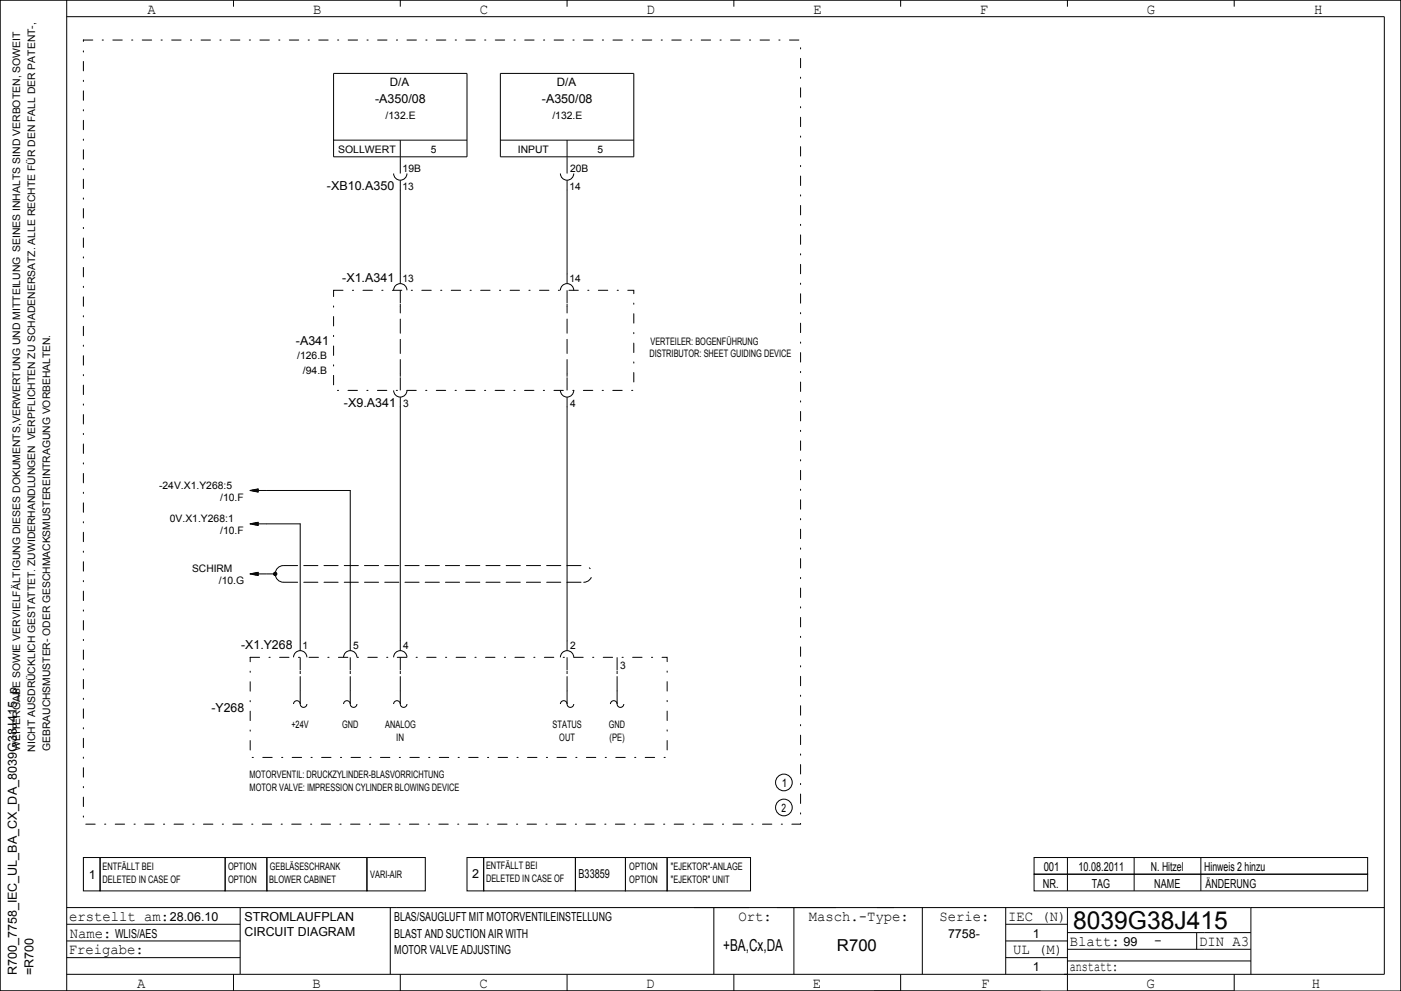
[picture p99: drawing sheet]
<svg xmlns="http://www.w3.org/2000/svg" width="420mm" height="297mm" viewBox="0 0 420 297" stroke-linecap="round" stroke-linejoin="round" font-family="sans-serif">
<defs><g id="words">
<text font-size="7.4" x="321.7" y="278.5">8039G38J415</text>
<g font-size="4.9">
<text x="216.8" y="285">+BA,Cx,DA</text>
<text x="250.9" y="285">R700</text>
</g>
<g font-size="4.4">
<text x="44.3" y="4.2">A</text>
<text x="93.8" y="4.2">B</text>
<text x="143.9" y="4.2">C</text>
<text x="193.9" y="4.2">D</text>
<text x="243.8" y="4.2">E</text>
<text x="293.8" y="4.2">F</text>
<text x="343.8" y="4.2">G</text>
<text x="394" y="4.2">H</text>
<text x="20.7" y="276">erstellt am:</text>
<text x="221.4" y="276">Ort:</text>
<text x="242.5" y="276">Masch.­Type:</text>
<text x="281.6" y="276">Serie:</text>
<text x="302.2" y="276">IEC (N)</text>
<text x="20.9" y="281">Name:</text>
<text x="20.6" y="286">Freigabe:</text>
<text x="303.7" y="286">UL (M)</text>
<text x="320.7" y="283.5">Blatt:</text>
<text x="346" y="283.2">­</text>
<text x="359.5" y="283.5">DIN A3</text>
<text x="320.7" y="291">anstatt:</text>
<text x="41.1" y="296">A</text>
<text x="93.7" y="296">B</text>
<text x="143.7" y="296">C</text>
<text x="193.7" y="296">D</text>
<text x="243.7" y="296">E</text>
<text x="294.1" y="296">F</text>
<text x="343.7" y="296">G</text>
<text x="393.3" y="296">H</text>
</g>
<g font-size="3.7">
<text x="112.4" y="31">­A350/08</text>
<text x="162.5" y="31">­A350/08</text>
<text x="98" y="57">­XB10.A350</text>
<text x="102.6" y="84.5">­X1.A341</text>
<text x="88.7" y="103.5">­A341</text>
<text x="103.1" y="122">­X9.A341</text>
<text x="72.3" y="194.5">­X1.Y268</text>
<text x="63.4" y="213.5">­Y268</text>
<text x="26.6" y="263.5">1</text>
<text x="141.5" y="263.3">2</text>
<text x="173.5" y="263.3">B33859</text>
<text x="312.9" y="261">001</text>
<text x="323.3" y="261">10.08.2011</text>
<text x="345" y="261">N. Hitzel</text>
<text x="361" y="261">Hinweis 2 hinzu</text>
<text x="312.7" y="266">NR.</text>
<text x="327.3" y="266">TAG</text>
<text x="346" y="266">NAME</text>
<text x="361.4" y="266">ÄNDERUNG</text>
<text x="50.9" y="276">28.06.10</text>
<text x="73.3" y="276">STROMLAUFPLAN</text>
<text x="118.2" y="276">BLAS/SAUGLUFT MIT MOTORVENTILEINSTELLUNG</text>
<text x="34.5" y="281">WLIS/AES</text>
<text x="73.3" y="280.5">CIRCUIT DIAGRAM</text>
<text x="118.2" y="281">BLAST AND SUCTION AIR WITH</text>
<text x="284.2" y="281">7758­</text>
<text x="309.6" y="281">1</text>
<text x="118.2" y="286">MOTOR VALVE ADJUSTING</text>
<text x="336.8" y="283.5">99</text>
<text x="5" y="292.3" transform="rotate(-90 5 292.3)">R700_7758_IEC_UL_BA_CX_DA_8039G38J415_p</text>
<text x="10" y="292.2" transform="rotate(-90 10 292.2)">=R700</text>
<text x="309.6" y="291">1</text>
</g>
<g font-size="3.5">
<text x="116.9" y="25.9">D/A</text>
<text x="166.9" y="25.9">D/A</text>
<text x="234.4" y="235.9">1</text>
<text x="234.3" y="243.4">2</text>
</g>
<g font-size="3.1">
<text x="115.6" y="35.7">/132.E</text>
<text x="165.6" y="35.7">/132.E</text>
<text x="101.3" y="45.8">SOLLWERT</text>
<text x="129.2" y="45.8">5</text>
<text x="155.2" y="45.8">INPUT</text>
<text x="179.2" y="45.8">5</text>
<text x="120.7" y="51.5">19B</text>
<text x="170.9" y="51.5">20B</text>
<text x="120.7" y="57">13</text>
<text x="170.7" y="57">14</text>
<text x="120.7" y="84.5">13</text>
<text x="170.7" y="84.5">14</text>
<text x="89.1" y="107.6">/126.B</text>
<text x="194.7" y="107">DISTRIBUTOR: SHEET GUIDING DEVICE</text>
<text x="195" y="103.3">VERTEILER: BOGENFÜHRUNG</text>
<text x="90.8" y="112">/94.B</text>
<text x="120.9" y="122">3</text>
<text x="170.9" y="122">4</text>
<text x="47.7" y="146.5">­24V.X1.Y268:5</text>
<text x="66" y="150">/10.F</text>
<text x="50.9" y="156.5">0V.X1.Y268:1</text>
<text x="66" y="160">/10.F</text>
<text x="57.6" y="171.5">SCHIRM</text>
<text x="65.6" y="175">/10.G</text>
<text x="90.7" y="194.5">1</text>
<text x="105.9" y="194.5">5</text>
<text x="120.9" y="194.5">4</text>
<text x="170.9" y="194.5">2</text>
<text x="185.9" y="200.5">3</text>
<text x="87.3" y="218.3">+24V</text>
<text x="102.6" y="218.3">GND</text>
<text x="115.5" y="218.3">ANALOG</text>
<text x="165.6" y="218.3">STATUS</text>
<text x="182.6" y="218.3">GND</text>
<text x="6" y="225" transform="rotate(-90 6 225)">WEITERGABE SOWIE VERVIELFÄLTIGUNG DIESES DOKUMENTS,VERWERTUNG UND MITTEILUNG SEINES INHALTS SIND VERBOTEN, SOWEIT</text>
<text x="10.5" y="225.3" transform="rotate(-90 10.5 225.3)">NICHT AUSDRÜCKLICH GESTATTET. ZUWIDERHANDLUNGEN VERPFLICHTEN ZU SCHADENERSATZ. ALLE RECHTE FÜR DEN FALL DER PATENT­,</text>
<text x="15" y="225.1" transform="rotate(-90 15 225.1)">GEBRAUCHSMUSTER­ ODER GESCHMACKSMUSTEREINTRAGUNG VORBEHALTEN.</text>
<text x="118.8" y="222">IN</text>
<text x="167.7" y="222">OUT</text>
<text x="182.7" y="222">(PE)</text>
<text x="74.8" y="233.2">MOTORVENTIL: DRUCKZYLINDER­BLASVORRICHTUNG</text>
<text x="74.8" y="237">MOTOR VALVE: IMPRESSION CYLINDER BLOWING DEVICE</text>
<text x="30.7" y="260.8">ENTFÄLLT BEI</text>
<text x="68.4" y="260.8">OPTION</text>
<text x="80.9" y="260.8">GEBLÄSESCHRANK</text>
<text x="111" y="263.3">VARI­AIR</text>
<text x="145.7" y="260.5">ENTFÄLLT BEI</text>
<text x="188.7" y="260.8">OPTION</text>
<text x="201.2" y="260.8">&quot;EJEKTOR&quot;­ANLAGE</text>
<text x="30.7" y="264.5">DELETED IN CASE OF</text>
<text x="68.4" y="264.5">OPTION</text>
<text x="80.7" y="264.5">BLOWER CABINET</text>
<text x="145.7" y="264.3">DELETED IN CASE OF</text>
<text x="188.7" y="264.5">OPTION</text>
<text x="201.2" y="264.5">&quot;EJEKTOR&quot; UNIT</text>
</g>
</g></defs>
<path d="M25 12h215v235h-215zM100 87h90v30h-90zM175 174.5a2.5 2.5 0 0 0 2.5-2.5 2.5 2.5 0 0 0-2.5-2.5M75 197h125v30h-125z" fill="none" stroke="#000" stroke-width=".3" stroke-dasharray="2.8 2.8 .4 2.8"/>
<path d="M120 112v-20M170 112v-20M85 174.5h90M85 169.5h90M90 207v-5M105 207v-5M120 207v-5M170 207v-5M185 207v-5" fill="none" stroke="#000" stroke-width=".3" stroke-dasharray="4.2 1.8"/>
<g fill="none" stroke="#000" stroke-width=".3">
<path d="M0 0h420v297h-420zM20 0v297M20 5h395v287h-395M70 0v2M120 0v2M170 0v2M220 0v2M270 0v2M320 0v2M370 0v2M100 22h40v25h-40zM150 22h40v25h-40z"/>
<path d="M100 42h40M118 52a2 2 0 0 0 2 2 2 2 0 0 0 2-2M120 42v5M120 47.1v4.9M120 54v31M150 42h40M168 52a2 2 0 0 0 2 2 2 2 0 0 0 2-2M170 42v5M170 47.1v4.9M170 54v31M118 87a2 2 0 0 1 2-2 2 2 0 0 1 2 2M120 87v3.9"/>
<path d="M120 91.1v.9M168 87a2 2 0 0 1 2-2 2 2 0 0 1 2 2M170 87v3.9M170 91.1v.9M118 117a2 2 0 0 0 2 2 2 2 0 0 0 2-2M120 112v.9M120 113.1v3.9M120 119v76M168 117a2 2 0 0 0 2 2 2 2 0 0 0 2-2M170 112v.9M170 113.1v3.9M170 119v76"/>
<path d="M74.9 157h15.1v38M74.9 147h30.1v48M74.9 147l2.6 .5M74.9 157l2.6 .5M75.5 146.9h2M75.5 156.9h2M75.6 147.1h1.9M75.6 157.1h1.9M76 147.2h1.5M76 146.8h1.5M76 157.2h1.5M76 156.8h1.5"/>
<path d="M76.5 147.3h1M76.5 146.7h1M76.5 157.3h1M76.5 156.7h1M77.1 147.4h.4M77.1 146.6h.4M77.1 157.4h.4M77.1 156.6h.4M77.5 146.5l-2.6 .5M77.5 156.5l-2.6 .5M74.9 172h5.1M74.9 172l2.6 .5"/>
<path d="M75.5 171.9h2M75.6 172.1h1.9M76 172.2h1.5M76 171.8h1.5M76.5 172.3h1M76.5 171.7h1M77.1 172.4h.4M77.1 171.6h.4M77.5 171.5l-2.6 .5M85 169.5a2.5 2.5 0 0 0-2.5 2.5 2.5 2.5 0 0 0 2.5 2.5M88 197a2 2 0 0 1 2-2 2 2 0 0 1 2 2M90 197v3.9"/>
<path d="M103 197a2 2 0 0 1 2-2 2 2 0 0 1 2 2M105 197v3.9M118 197a2 2 0 0 1 2-2 2 2 0 0 1 2 2M120 197v3.9M168 197a2 2 0 0 1 2-2 2 2 0 0 1 2 2M170 197v3.9M185 197v3.9M88 211a1 1 0 0 1 1-1 1 1 0 0 1 1 1M90 211a1 1 0 0 0 1 1 1 1 0 0 0 1-1M90 201.1v.9M90 207v4M103 211a1 1 0 0 1 1-1 1 1 0 0 1 1 1"/>
<path d="M105 211a1 1 0 0 0 1 1 1 1 0 0 0 1-1M105 201.1v.9M105 207v4M118 211a1 1 0 0 1 1-1 1 1 0 0 1 1 1M120 211a1 1 0 0 0 1 1 1 1 0 0 0 1-1M120 201.1v.9M120 207v4M168 211a1 1 0 0 1 1-1 1 1 0 0 1 1 1M170 211a1 1 0 0 0 1 1 1 1 0 0 0 1-1M170 201.1v.9M170 207v4M183 211a1 1 0 0 1 1-1 1 1 0 0 1 1 1"/>
<path d="M185 211a1 1 0 0 0 1 1 1 1 0 0 0 1-1M185 201.1v.9M185 207v4M25 257h5v10h-5zM30 257h37.5v10h-37.5zM67.5 257h12.5v10h-12.5zM80 257h30v10h-30zM110 257h17.5v10h-17.5zM140 257h5v10h-5zM145 257h27.5v10h-27.5zM172.5 257h15v10h-15zM187.5 257h12.5v10h-12.5z"/>
<path d="M200 257h25v10h-25zM310 257h100v5h-100zM320 257v10M340 257v10M360 257v10M20 277h52M20 272h395M72 272v20M117 272v20M214 272v20M238 272v20M276.5 272v20"/>
<path d="M301.5 272v20M301.5 277h18.5M310 262h100v5h-100zM320 272v25h50v-5M320 279.5h55M358.7 279.5v5M375 272v20M20 287h52M20 282h52M70 292v5M120 292v5M170 292v5"/>
<path d="M220 292v5M270 292v5M301.5 287h18.5M301.5 282h18.5M312 297h-312v-297h420v297M320 284.5h55M320 288h55"/>
<circle cx="82.5" cy="172" r=".5"/>
<circle cx="82.5" cy="172" r=".4"/>
<circle cx="82.5" cy="172" r=".3"/>
<circle cx="82.5" cy="172" r=".1"/>
<circle cx="82.5" cy="172" r=".2"/>
<circle cx="235" cy="234.5" r="2.5"/>
<circle cx="235" cy="242" r="2.5"/>
</g>
<path d="M80 172h2.5" fill="none" stroke="#000" stroke-width=".3" stroke-dasharray="4.2 1.8" stroke-linecap="butt"/>
<use href="#words"/>
</svg>
